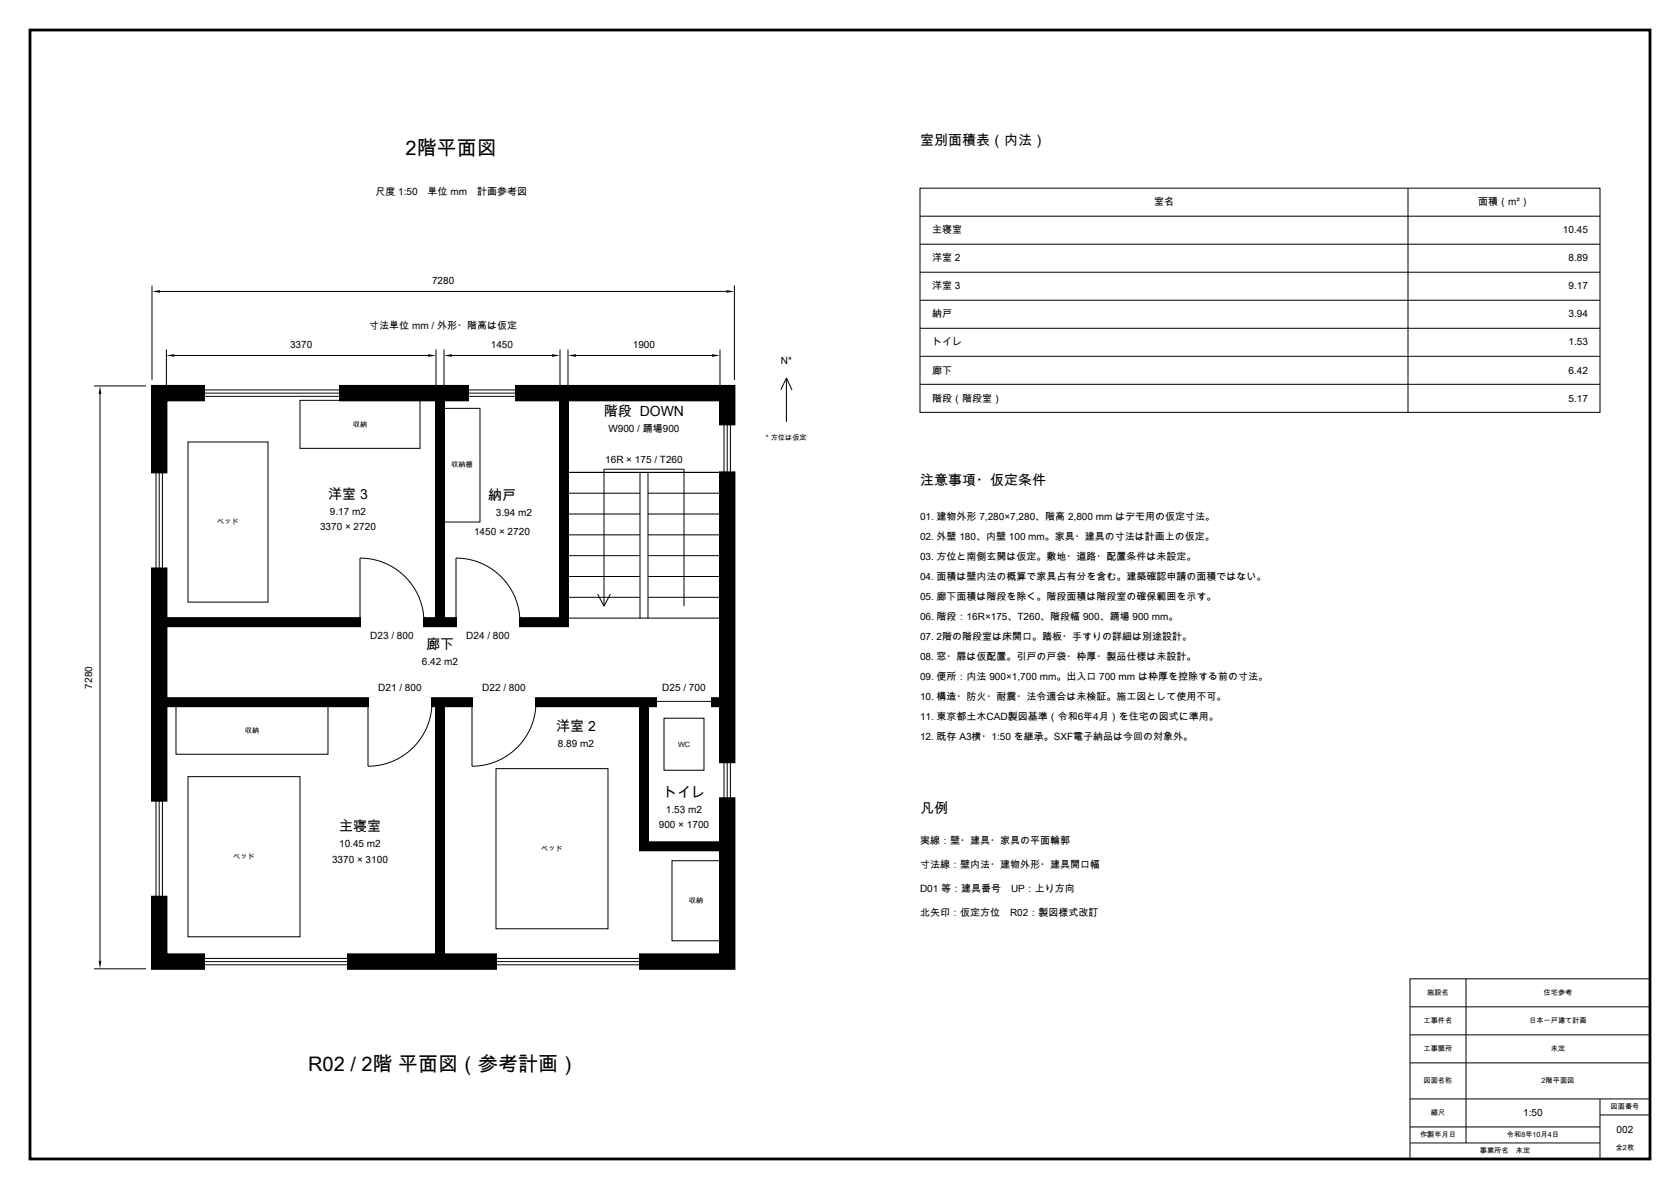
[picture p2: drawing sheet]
<svg xmlns="http://www.w3.org/2000/svg" width="420mm" height="297mm" viewBox="0 0 420 297" stroke-linecap="round" stroke-linejoin="round" font-family="sans-serif">
<defs><g id="words">
<g font-size="5">
<text x="101.4" y="38.6">2階平面図</text>
<text x="77" y="267.6">R02 / 2階 平面図（参考計画）</text>
</g>
<g font-size="3.5">
<text x="230" y="36.1">室別面積表（内法）</text>
<text x="151" y="103.9">階段 DOWN</text>
<text x="82" y="124.6">洋室 3</text>
<text x="122" y="124.8">納戸</text>
<text x="230" y="121.1">注意事項・仮定条件</text>
<text x="106.5" y="162">廊下</text>
<text x="139" y="182.6">洋室 2</text>
<text x="165.7" y="199">トイレ</text>
<text x="230" y="203.1">凡例</text>
<text x="84.7" y="207.6">主寝室</text>
</g>
<g font-size="2.5">
<text x="93.8" y="48.8">尺度 1:50　単位 mm　計画参考図</text>
<text x="288.5" y="51.3">室名</text>
<text x="369.5" y="51.3">面積（m²）</text>
<text x="233" y="58.3">主寝室</text>
<text x="390.7" y="58.3">10.45</text>
<text x="233" y="65.3">洋室 2</text>
<text x="392.1" y="65.3">8.89</text>
<text x="108" y="70.9">7280</text>
<text x="233" y="72.3">洋室 3</text>
<text x="392.1" y="72.3">9.17</text>
<text x="92.3" y="82.2">寸法単位 mm / 外形・階高は仮定</text>
<text x="233" y="79.3">納戸</text>
<text x="392.1" y="79.3">3.94</text>
<text x="72.5" y="86.8">3370</text>
<text x="122.7" y="86.8">1450</text>
<text x="158.2" y="86.8">1900</text>
<text x="233" y="86.3">トイレ</text>
<text x="392.1" y="86.3">1.53</text>
<text x="195.2" y="91">N*</text>
<text x="233" y="93.3">廊下</text>
<text x="392.1" y="93.3">6.42</text>
<text x="233" y="100.3">階段（階段室）</text>
<text x="392.1" y="100.3">5.17</text>
<text x="152.1" y="108">W900 / 踊場900</text>
<text x="151.3" y="115.6">16R × 175 / T260</text>
<text x="82.5" y="128.6">9.17 m2</text>
<text x="124" y="128.8">3.94 m2</text>
<text x="230" y="129.8">01. 建物外形 7,280×7,280、階高 2,800 mm はデモ用の仮定寸法。</text>
<text x="80" y="132.5">3370 × 2720</text>
<text x="118.5" y="133.7">1450 × 2720</text>
<text x="230" y="134.8">02. 外壁 180、内壁 100 mm。家具・建具の寸法は計画上の仮定。</text>
<text x="230" y="139.8">03. 方位と南側玄関は仮定。敷地・道路・配置条件は未設定。</text>
<text x="230" y="144.8">04. 面積は壁内法の概算で家具占有分を含む。建築確認申請の面積ではない。</text>
<text x="230" y="149.8">05. 廊下面積は階段を除く。階段面積は階段室の確保範囲を示す。</text>
<text x="230" y="154.8">06. 階段：16R×175、T260、階段幅 900、踊場 900 mm。</text>
<text x="92.6" y="159.7">D23 / 800</text>
<text x="116.6" y="159.7">D24 / 800</text>
<text x="230" y="159.8">07. 2階の階段室は床開口。踏板・手すりの詳細は別途設計。</text>
<text x="105.5" y="166">6.42 m2</text>
<text x="230" y="164.8">08. 窓・扉は仮配置。引戸の戸袋・枠厚・製品仕様は未設計。</text>
<text x="23.1" y="172" transform="rotate(-90 23.1 172)">7280</text>
<text x="94.6" y="172.7">D21 / 800</text>
<text x="120.6" y="172.7">D22 / 800</text>
<text x="165.6" y="172.7">D25 / 700</text>
<text x="230" y="169.8">09. 便所：内法 900×1,700 mm。出入口 700 mm は枠厚を控除する前の寸法。</text>
<text x="230" y="174.8">10. 構造・防火・耐震・法令適合は未検証。施工図として使用不可。</text>
<text x="230" y="179.8">11. 東京都土木CAD製図基準（令和6年4月）を住宅の図式に準用。</text>
<text x="230" y="184.8">12. 既存 A3横・1:50 を継承。SXF電子納品は今回の対象外。</text>
<text x="139.5" y="186.6">8.89 m2</text>
<text x="166.5" y="203">1.53 m2</text>
<text x="164.7" y="206.9">900 × 1700</text>
<text x="83" y="215.5">3370 × 3100</text>
<text x="84.8" y="211.6">10.45 m2</text>
<text x="230" y="210.8">実線：壁・建具・家具の平面輪郭</text>
<text x="230" y="216.8">寸法線：壁内法・建物外形・建具開口幅</text>
<text x="230" y="222.8">D01 等：建具番号　UP：上り方向</text>
<text x="230" y="228.8">北矢印：仮定方位　R02：製図様式改訂</text>
<text x="380.8" y="278.8">1:50</text>
<text x="404.2" y="283">002</text>
</g>
<g font-size="1.8">
<text x="88.2" y="106.6">収納</text>
<text x="191.5" y="110">* 方位は仮定</text>
<text x="112.8" y="116.8">収納棚</text>
<text x="54.3" y="131">ベッド</text>
<text x="61.2" y="183">収納</text>
<text x="169.5" y="186.5">WC</text>
<text x="58.3" y="214.6">ベッド</text>
<text x="135.3" y="212.6">ベッド</text>
<text x="172.2" y="225.6">収納</text>
<text x="356.8" y="248.6">施設名</text>
<text x="385.9" y="248.6">住宅参考</text>
<text x="355.9" y="255.6">工事件名</text>
<text x="382.3" y="255.6">日本一戸建て計画</text>
<text x="355.9" y="262.6">工事箇所</text>
<text x="387.7" y="262.6">未定</text>
<text x="355.9" y="270.6">図面名称</text>
<text x="385.4" y="270.6">2階平面図</text>
<text x="357.7" y="278.6">縮尺</text>
<text x="402.6" y="277.1">図面番号</text>
<text x="355" y="284.1">作製年月日</text>
<text x="376.7" y="284.1">令和8年10月4日</text>
<text x="403.9" y="287.4">全2枚</text>
<text x="369.9" y="288.1">事業所名　未定</text>
</g>
</g></defs>
<path d="M7.5 7.5h405v282h-405z" fill="none" stroke="#000" stroke-width=".7" stroke-linecap="butt"/>
<g fill="none" stroke="#000" stroke-width=".25">
<path d="M230 47h170v56h-170zM230 54h170M352 47v56M38 71.3v23.6M40 72.8h141.6M183.6 71.3v23.6M230 61h170M230 68h170M230 75h170M23.5 96.4h13M25 98.4v141.6M41.6 87.3v11.2"/>
<path d="M43.6 88.8h63.4M51 99h34M51 98.2h34M51 97.4h34M109 87.3v11.2M111 87.3v11.2M113 88.8h25M117 99h12M117 98.2h12M117 97.4h12M140 87.3v11.2M142 87.3v11.2"/>
<path d="M144 88.8h34M180 87.3v11.2M196.6 94.4v11M196.6 94.4l-1.4 3M196.6 94.4l1.4 3M230 82h170M230 89h170M230 96h170M39 118v24M39.8 118v24M40.6 118v24M47 110.4h20v40h-20z"/>
<path d="M75 100h30v12h-30zM111 102h9v28.4h-9zM142 118h38M160 118h2v36.4h-2zM181 106v12M181.8 106v12M182.6 106v12M142 138.8h18M142 133.6h18M142 128.4h18M142 123.2h18M162 138.8h18"/>
<path d="M162 133.6h18M162 128.4h18M162 123.2h18M90 155.4v-16a16 16 0 0 1 16 16M114 155.4v-16a16 16 0 0 1 16 16M142 154.4h18M142 149.2h18M142 144h18M149.4 148.4l1.6 3M151 151.4v-34.2h20v34.2M152.6 148.4l-1.6 3M162 154.4h18"/>
<path d="M162 149.2h18M162 144h18M44 176.4h38v12h-38zM92 175.4v16a16 16 0 0 0 16-16M118 175.4v16a16 16 0 0 0 16-16M150 174.8h14M164 175.2h14M166 179.4h10v13h-10zM47 194h28v40h-28zM124 192h28v40h-28zM181 190.4v9M181.8 190.4v9"/>
<path d="M182.6 190.4v9M39 200v24M39.8 200v24M40.6 200v24M168 215h12v20h-12zM51 239.4h36M124 239.4h36M23.5 242h13M51 241h36M51 240.2h36M124 241h36M124 240.2h36"/>
<path d="M352.5 244.5h60v45h-60zM352.5 251.5h60M352.5 258.5h60M366.5 244.5v41M352.5 265.5h60M352.5 274.5h60M400 274.5v15M400 278.5h12.5M352.5 281.5h47.5M352.5 285.5h47.5"/>
</g>
<g fill="#000" stroke="#000" stroke-width=".5">
<path d="M38 96.4h13v3.6h-9.4v18h-3.6z" fill-rule="evenodd"/>
<path d="M85 96.4h32v3.6h-6v54.4h3v2h-8v-2h3v-54.4h-24z" fill-rule="evenodd"/>
<path d="M129 96.4h54.6v9.6h-3.6v-6h-38v56.4h-12v-2h10v-54.4h-11z" fill-rule="evenodd"/>
<path d="M38 142h3.6v12.4h48.4v2h-48.4v18h50.4v2h-50.4v23.6h-3.6z" fill-rule="evenodd"/>
<path d="M180 118h3.6v72.4h-3.6v-14h-2v-2h2z" fill-rule="evenodd"/>
<path d="M38 224h3.6v14.4h9.4v3.6h-13z" fill-rule="evenodd"/>
<path d="M108 174.4h10v2h-7v62h13v3.6h-37v-3.6h22v-62h-1z" fill-rule="evenodd"/>
<path d="M134 174.4h30v2h-2v34h18v-11h3.6v42.6h-23.6v-3.6h20v-26h-20v-36h-26z" fill-rule="evenodd"/>
</g>
<path d="M38 72.8l2-.3v.6zM181.6 72.5l2 .3-2 .3zM25 96.4l.3 2h-.6zM41.6 88.8l2-.3v.6zM107 88.5l2 .3-2 .3zM111 88.8l2-.3v.6zM138 88.5l2 .3-2 .3zM142 88.8l2-.3v.6zM178 88.5l2 .3-2 .3zM24.7 240h.6l-.3 2z" fill="#000"/>
<use href="#words"/>
</svg>
